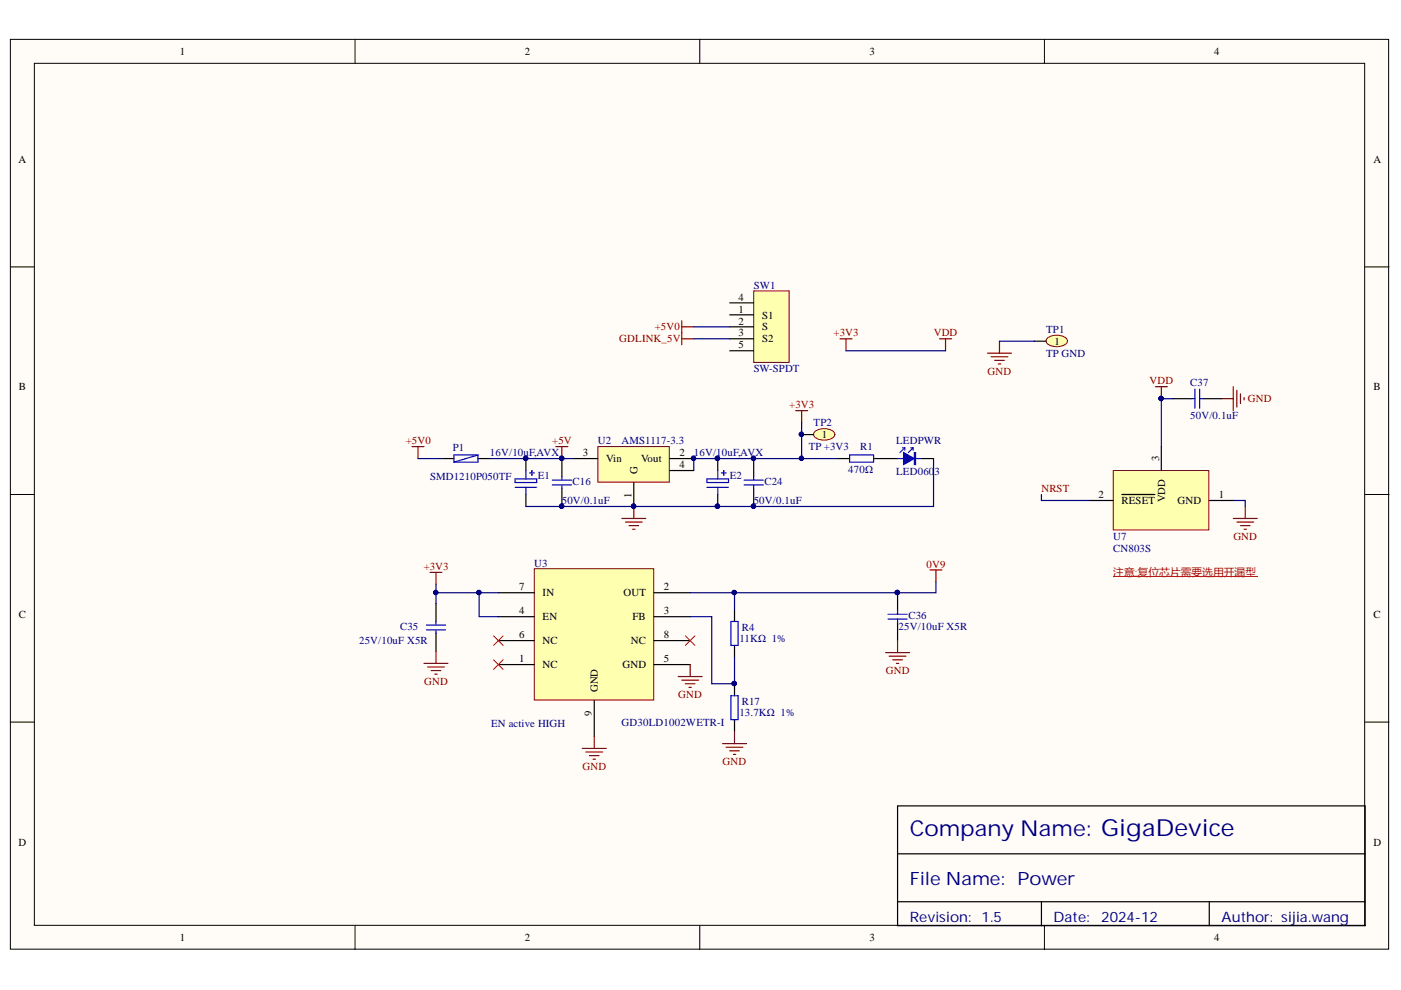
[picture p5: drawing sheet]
<svg xmlns="http://www.w3.org/2000/svg" width="297mm" height="210mm" viewBox="0 0 297 210" stroke-linecap="round" stroke-linejoin="round" font-family="sans-serif">
<defs><g id="words">
<text font-size="4.6" fill="#000080" x="192.9" y="177.3">Company Name: GigaDevice</text>
<text font-size="3.9" fill="#000080" x="192.9" y="187.7">File Name: Power</text>
<g font-size="3" fill="#000080">
<text x="192.9" y="195.4">Revision: 1.5</text>
<text x="223.3" y="195.4">Date:</text>
<text x="233.5" y="195.4">2024-12</text>
<text x="259" y="195.4">Author: sijia.wang</text>
</g>
<g font-size="2.3">
<text x="38.2" y="11.7">1</text>
<text x="111.2" y="11.7">2</text>
<text x="184.3" y="11.7">3</text>
<text x="257.4" y="11.7">4</text>
<text x="3.9" y="34.5">A</text>
<text x="291.2" y="34.5">A</text>
<text x="156.6" y="63.7">4</text>
<text x="156.6" y="71.3">3</text>
<text x="156.6" y="68.8">2</text>
<text x="156.6" y="66.3">1</text>
<text x="161.6" y="70.1">S</text>
<text x="161.6" y="67.5">S1</text>
<text x="156.6" y="73.9">5</text>
<text x="161.6" y="72.6">S2</text>
<text x="223.6" y="73.1">1</text>
<text x="4" y="82.8">B</text>
<text x="291.2" y="82.8">B</text>
<text x="174.3" y="92.9">1</text>
<text x="123.6" y="96.7">3</text>
<text x="128.5" y="98">Vin</text>
<text x="135.2" y="100.5" transform="rotate(-90 135.2 100.5)">G</text>
<text x="135.9" y="98">Vout</text>
<text x="144.1" y="96.7">2</text>
<text x="144.1" y="99.2">4</text>
<text x="245.8" y="97.7" transform="rotate(-90 245.8 97.7)">3</text>
<text x="133.9" y="105.5" transform="rotate(-90 133.9 105.5)">1</text>
<text x="232.9" y="105.7">2</text>
<text x="237.8" y="106.9">RESET</text>
<text x="247" y="106.5" transform="rotate(-90 247 106.5)">VDD</text>
<text x="249.6" y="106.9">GND</text>
<text x="258.4" y="105.7">1</text>
<text x="110.1" y="125.2">7</text>
<text x="140.8" y="125.2">2</text>
<text x="4" y="131">C</text>
<text x="110.1" y="130.3">4</text>
<text x="115.1" y="126.5">IN</text>
<text x="115.1" y="131.5">EN</text>
<text x="132.2" y="126.5">OUT</text>
<text x="134.1" y="131.5">FB</text>
<text x="140.8" y="130.3">3</text>
<text x="291.2" y="131">C</text>
<text x="110.1" y="135.3">6</text>
<text x="115.1" y="136.6">NC</text>
<text x="133.7" y="136.6">NC</text>
<text x="140.8" y="135.3">8</text>
<text x="110.1" y="140.4">1</text>
<text x="115.1" y="141.7">NC</text>
<text x="132" y="141.7">GND</text>
<text x="140.8" y="140.4">5</text>
<text x="126.7" y="146.7" transform="rotate(-90 126.7 146.7)">GND</text>
<text x="125.5" y="151.7" transform="rotate(-90 125.5 151.7)">9</text>
<text x="3.9" y="179.3">D</text>
<text x="291.2" y="179.3">D</text>
<text x="38.2" y="199.6">1</text>
<text x="111.2" y="199.6">2</text>
<text x="184.3" y="199.6">3</text>
<text x="257.4" y="199.6">4</text>
</g>
<g font-size="2.3" fill="#000080">
<text x="159.8" y="61.2">SW1</text>
<text x="221.8" y="70.6">TP1</text>
<text x="221.8" y="75.7">TP GND</text>
<text x="159.8" y="78.9">SW-SPDT</text>
<text x="252.4" y="81.7">C37</text>
<text x="252.4" y="88.8">50V/0.1uF</text>
<text x="96" y="95.7">P1</text>
<text x="126.7" y="94.2">U2</text>
<text x="131.8" y="94.2">AMS1117-3.3</text>
<text x="171.5" y="95.4">TP +3V3</text>
<text x="172.5" y="90.4">TP2</text>
<text x="182.4" y="95.4">R1</text>
<text x="190" y="94.2">LEDPWR</text>
<text x="91.2" y="101.8">SMD1210P050TF</text>
<text x="103.9" y="96.7">16V/10uF,AVX</text>
<text x="114" y="101.5">E1</text>
<text x="147.1" y="96.7">16V/10uF,AVX</text>
<text x="154.7" y="101.5">E2</text>
<text x="179.9" y="100.2">470Ω</text>
<text x="190" y="100.8">LED060</text>
<text x="198.1" y="100.8">3</text>
<text x="119.1" y="106.9">50V/0.1uF</text>
<text x="121.4" y="102.8">C16</text>
<text x="159.8" y="106.9">50V/0.1uF</text>
<text x="162.1" y="102.8">C24</text>
<text x="236" y="114.5">U7</text>
<text x="236" y="117.1">CN803S</text>
<text x="113.3" y="120.1">U3</text>
<text x="192.6" y="131.3">C36</text>
<text x="76.1" y="136.6">25V/10uF X5R</text>
<text x="84.9" y="133.6">C35</text>
<text x="156.8" y="136.1">11KΩ 1%</text>
<text x="157.3" y="133.8">R4</text>
<text x="190.5" y="133.6">25V/10uF X5R</text>
<text x="157.3" y="149.5">R17</text>
<text x="104.1" y="154.1">EN active HIGH</text>
<text x="131.8" y="153.8">GD30LD1002WETR-I</text>
<text x="156.8" y="151.8">13.7KΩ 1%</text>
</g>
<g font-size="2.3" fill="#800000">
<text x="138.8" y="70.1">+5V0</text>
<text x="176.7" y="71.3">+3V3</text>
<text x="198" y="71.3">VDD</text>
<text x="131.3" y="72.6">GDLINK_5V</text>
<text x="209.4" y="79.5">GND</text>
<text x="243.7" y="81.5">VDD</text>
<text x="167.3" y="86.6">+3V3</text>
<text x="264.5" y="85.3">GND</text>
<text x="86" y="94.2">+5V0</text>
<text x="117.1" y="94.2">+5V</text>
<text x="220.8" y="104.4">NRST</text>
<text x="261.5" y="114.5">GND</text>
<text x="89.8" y="120.9">+3V3</text>
<text x="196.4" y="120.4">0V9</text>
<text x="187.8" y="142.9">GND</text>
<text x="89.9" y="145.2">GND</text>
<text x="143.8" y="148">GND</text>
<text x="123.5" y="163.3">GND</text>
<text x="153.2" y="162.2">GND</text>
</g>
<text font-size="2.3" fill="#f00" x="236" y="122.1">注意;复位芯片需要选用开漏型</text>
</g></defs>
<g fill="#fffcf8" stroke="#000" stroke-width=".21">
<path d="M2.2 8.3h292.2v192.9h-292.2z"/>
<path d="M7.3 13.4h282v182.8h-282z"/>
</g>
<path d="M75.3 8.3v5.1M148.4 8.3v5.1M221.4 8.3v5.1M2.2 56.6h5.1M289.4 56.6h5.1M2.2 104.8h5.1M289.4 104.8h5.1M2.2 153.1h5.1M289.4 153.1h5.1M75.3 196.3v5M148.4 196.3v5M221.4 196.3v5" fill="none" stroke="#000" stroke-width=".21"/>
<path d="M190.3 170.9h99.1v25.4h-99.1zM190.3 181h99.1M190.3 191.2h99.1M220.8 191.2v5.1M256.4 191.2v5.1" fill="none" stroke="#000" stroke-width=".25"/>
<path d="M126.8 94.7h15.1v7.5h-15.1z" fill="#ffffb0" stroke="#800000" stroke-width=".21"/>
<g fill="none" stroke="#000" stroke-width=".25">
<path d="M93.7 97.2h2.6M101.3 97.2h2.6M111.5 97.2v2.6M119.1 97.2v3.8M121.7 97.2h5.1M142 97.2h5.1M142 99.8h5.1M152.2 97.2v2.6M159.8 97.2v3.8M111.5 104.8v2.6M119.1 103.6v3.8M134.4 102.3v5.1"/>
<path d="M152.2 104.8v2.6M159.8 103.6v3.8"/>
</g>
<g fill="#000080" stroke="#000080" stroke-width=".21">
<circle cx="134.3" cy="107.3" r=".46"/>
<circle cx="147" cy="97.2" r=".46"/>
<circle cx="111.4" cy="97.2" r=".46"/>
<circle cx="152.1" cy="97.2" r=".46"/>
<circle cx="152.1" cy="107.3" r=".46"/>
<circle cx="119.1" cy="107.3" r=".46"/>
<circle cx="119.1" cy="97.2" r=".46"/>
<circle cx="159.7" cy="107.3" r=".46"/>
<circle cx="159.7" cy="97.2" r=".46"/>
</g>
<g fill="none" stroke="#00f" stroke-width=".25">
<path d="M101.3 96.5v1.5h-5M101.3 96.5h-5v1.5M101.3 96.5l-5 1.5M111.5 99.8v1.7M112.8 99.8v1M152.2 99.8v1.7M153.4 99.8v1M109.2 101.5h4.6v.8h-4.6zM109.2 103.3h4.6M111.5 103.3v1.5M112.3 100.3h1M117.1 101.8h4.1"/>
<path d="M117.1 102.8h4.1M119.1 101v.8M119.1 102.8v.8M149.9 103.3h4.6M149.9 101.5h4.6v.8h-4.6zM152.2 103.3v1.5M152.9 100.3h1.1M157.8 101.8h4M157.8 102.8h4M159.8 101v.8M159.8 102.8v.8"/>
</g>
<path d="M144.5 68v2.6M144.5 69.3h2.6M87.4 94.7h2.5M88.6 94.7v2.5M117.9 94.7h2.5M119.1 94.7v2.5M131.8 109.9h5.1M132.6 110.7h3.6M133.4 111.4h2M134.1 112.2h.5M134.4 107.4v2.5" fill="none" stroke="#800000" stroke-width=".25"/>
<path d="M159.8 61.7h7.5v15.1h-7.5z" fill="#ffffb0" stroke="#800000" stroke-width=".21"/>
<path d="M154.7 74.4h5.1M154.7 71.8h5.1M154.7 69.3h5.1M154.7 66.8h5.1M154.7 64.2h5.1" fill="none" stroke="#000" stroke-width=".25"/>
<path d="M178.1 71.8h2.5M179.4 71.8v2.6M199.2 71.8h2.5M200.5 71.8v2.6" fill="none" stroke="#800000" stroke-width=".25"/>
<path d="M222.1 71.7a3.3 3.3 0 0 1 4.1 .3 1.05 1.05 0 0 1-1 1.3 3.2 3.2 0 0 1-3.3-.7l-.1-.3z" fill="#ffffb0" stroke="#800000" stroke-width=".21"/>
<path d="M219.3 72.3h2.5" fill="none" stroke="#000" stroke-width=".25"/>
<path d="M209.4 74.9h5.1M210.1 75.6h3.6M210.9 76.4h2M211.7 77.2h.5M211.9 72.3v2.6M168.7 87.1h2.5M170 87.1v2.5" fill="none" stroke="#800000" stroke-width=".25"/>
<path d="M172.8 91.5a3.3 3.3 0 0 1 4.1 .3 1.05 1.05 0 0 1-1 1.4 3.2 3.2 0 0 1-3.3-.8l-.1-.3z" fill="#ffffb0" stroke="#800000" stroke-width=".21"/>
<path d="M170 92.1h2.5M187.8 97.2h2.5M195.4 97.2h2.5" fill="none" stroke="#000" stroke-width=".25"/>
<g fill="#000080" stroke="#000080" stroke-width=".21">
<circle cx="169.9" cy="92.1" r=".46"/>
<circle cx="111.4" cy="97.2" r=".46"/>
<circle cx="119.1" cy="97.2" r=".46"/>
<circle cx="147" cy="97.2" r=".46"/>
<circle cx="152.1" cy="97.2" r=".46"/>
<circle cx="159.7" cy="97.2" r=".46"/>
<circle cx="169.9" cy="97.2" r=".46"/>
</g>
<path d="M144.5 70.6v2.5M144.5 71.8h2.6" fill="none" stroke="#800000" stroke-width=".25"/>
<path d="M147.1 69.3h7.6M147.1 71.8h7.6M179.4 74.4h21.1M211.9 72.3h7.4M88.6 97.2h5.1M103.9 97.2h17.8M170 89.6v7.6h-22.9v2.6" fill="none" stroke="#000080" stroke-width=".25"/>
<path d="M191.6 96l2.3 1.2-2.3 1.3z" fill="#00f"/>
<g fill="none" stroke="#00f" stroke-width=".25">
<path d="M180.1 96.5h5.1v1.5h-5.1zM190.3 97.2h1.3M191.3 94.9h.5M191.6 96l2.3 1.2-2.3 1.3zM191.8 94.9l-1 1.1M191.8 94.9v.6M193.1 94.9h.5M193.6 94.9l-1 1.1M193.6 94.9v.6M193.9 96h.2v2.5h-.2zM194 96v2.5M194.1 97.2h1.3"/>
<path d="M90.4 132.5h4.1M90.4 133.5h4.1M92.4 131.8v.7M92.4 133.5v.8M188.3 130.2h4M188.3 131.3h4M190.3 129.5v.7M190.3 131.3v.7"/>
</g>
<path d="M177.6 97.2h2.5M185.2 97.2h2.6M92.4 128v3.8M92.4 134.3v3.8M190.3 125.7v3.8M190.3 132v3.8" fill="none" stroke="#000" stroke-width=".25"/>
<path d="M170 97.2h7.6M197.9 97.2v10.2h-86.4" fill="none" stroke="#000080" stroke-width=".25"/>
<g fill="#000080" stroke="#000080" stroke-width=".21">
<circle cx="169.9" cy="97.2" r=".46"/>
<circle cx="159.7" cy="107.3" r=".46"/>
<circle cx="152.1" cy="107.3" r=".46"/>
<circle cx="134.3" cy="107.3" r=".46"/>
<circle cx="119.1" cy="107.3" r=".46"/>
<circle cx="190.3" cy="125.6" r=".46"/>
</g>
<g fill="none" stroke="#800000" stroke-width=".25">
<path d="M91.2 121.4h2.5M92.4 121.4v2.5M92.4 138.1v2.6M187.8 138.4h5M188.5 139.1h3.6M189.3 139.9h2M190.3 135.8v2.6M197.2 120.8h2.5M198.4 120.8v2.6M89.9 140.7h5.1M90.7 141.4h3.5M91.4 142.2h2.1"/>
<path d="M92.2 142.9h.5M190 140.7h.6"/>
</g>
<path d="M113.3 120.6h25.3v27.8h-25.3z" fill="#ffffb0" stroke="#800000" stroke-width=".21"/>
<g fill="none" stroke="#000" stroke-width=".25">
<path d="M105.7 135.8h7.6M105.7 125.7h7.6M105.7 130.7h7.6M138.7 135.8h7.6M138.7 125.7h7.6M138.7 130.7h7.6M155.7 129.2v2.6M155.7 136.8v2.6M105.7 140.9h7.6M126 148.5v7.6M138.7 140.9h7.6M155.7 145v2.5"/>
<path d="M155.7 152.6v2.5"/>
</g>
<path d="M155 131.8h1.5v5h-1.5zM155 147.5h1.5v5.1h-1.5z" fill="none" stroke="#00f" stroke-width=".25"/>
<g fill="#000080" stroke="#000080" stroke-width=".21">
<circle cx="155.7" cy="144.9" r=".46"/>
<circle cx="155.7" cy="125.6" r=".46"/>
<circle cx="190.3" cy="125.6" r=".46"/>
<circle cx="92.4" cy="125.6" r=".46"/>
<circle cx="101.5" cy="125.6" r=".46"/>
</g>
<g fill="none" stroke="#800000" stroke-width=".25">
<path d="M123.4 158.7h5.1M124.2 159.4h3.6M126 156.1v2.6M143.8 143.4h5.1M144.5 144.2h3.6M145.3 145h2M146.1 145.7h.5M146.3 140.9v2.5M153.2 157.7h5.1M154 158.4h3.5M154.7 159.2h2M155.5 160h.5"/>
<path d="M155.7 155.1v2.6M125 160.2h2M125.7 161h.5"/>
</g>
<path d="M104.6 139.9l2.1 2M104.6 134.8l2.1 2M106.7 139.9l-2.1 2M106.7 134.8l-2.1 2M145.3 134.8l2 2M147.3 134.8l-2 2" fill="none" stroke="#f00" stroke-width=".21"/>
<path d="M92.4 123.9v1.8M101.6 125.7v5h4.1M105.7 125.7h-13.3v2.3M146.3 130.7h4.6v14.3h4.8v-5.6M146.3 125.7h9.4M198.4 123.4v2.3h-42.7v3.5" fill="none" stroke="#000080" stroke-width=".25"/>
<path d="M236 99.8h20.3v12.6h-20.3z" fill="#ffffb0" stroke="#800000" stroke-width=".21"/>
<path d="M246.2 94.7v5.1M248.8 84.5h3.8M255.1 84.5h3.8M231 106.1h5.1M237.8 104.8h7.1M256.4 106.1h5.1" fill="none" stroke="#000" stroke-width=".25"/>
<path d="M245 82h2.5M246.2 82v2.5M258.9 84.5h2.6M261.5 82v5.1M262.2 82.8v3.5M263 83.5v2M263.8 84.3v.5M261.5 109.9h5.1M262.2 110.7h3.6M263 111.4h2M263.8 112.2h.5M264 107.4v2.5" fill="none" stroke="#800000" stroke-width=".25"/>
<circle cx="246.2" cy="84.5" r=".46" fill="#000080" stroke="#000080" stroke-width=".21"/>
<path d="M248.8 84.5h-2.6v10.2M220.8 104.8v1.3h10.2M261.5 106.1h2.5v1.3" fill="none" stroke="#000080" stroke-width=".25"/>
<path d="M236.1 122.2h30.6" fill="none" stroke="#f00" stroke-width=".21"/>
<path d="M252.6 84.5h.7M253.3 82.5v4.1M254.4 84.5h.7M254.4 82.5v4.1" fill="none" stroke="#00f" stroke-width=".25"/>
<use href="#words"/>
</svg>
